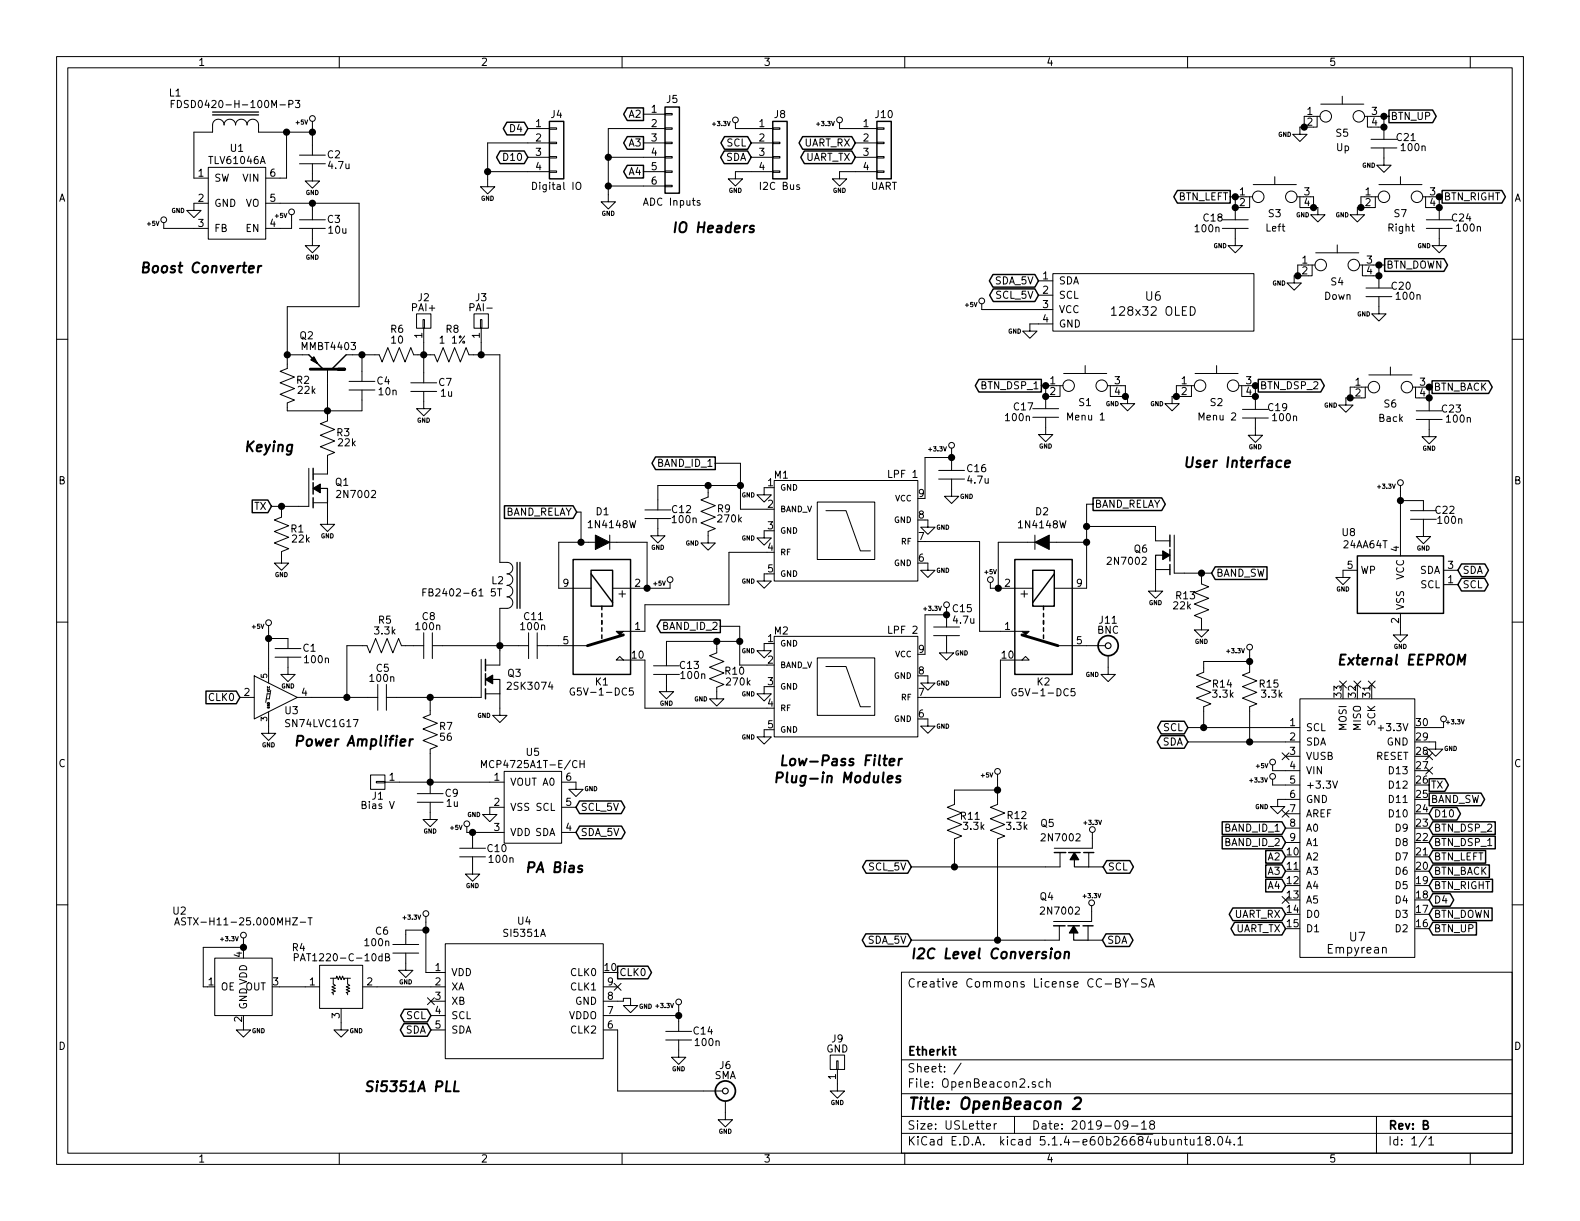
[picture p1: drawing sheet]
<svg xmlns="http://www.w3.org/2000/svg" width="279mm" height="216mm" viewBox="0 0 279 216" stroke-linecap="round" stroke-linejoin="round" font-family="sans-serif">
<defs><g id="words">
<text font-size="2.8" x="160.4" y="196.2">Title: OpenBeacon 2</text>
<g font-size="2.5">
<text x="121.2" y="41.2">IO Headers</text>
<text x="27.5" y="48.3">Boost Converter</text>
<text x="44.3" y="79.9">Keying</text>
<text x="212.5" y="82.7">User Interface</text>
<text x="238.8" y="117.6">External EEPROM</text>
<text x="54.8" y="132">Power Amplifier</text>
<text x="141.8" y="135.4">Low-Pass Filter</text>
<text x="141" y="138.5">Plug-in Modules</text>
<text x="94.5" y="154.3">PA Bias</text>
<text x="164.8" y="169.6">I2C Level Conversion</text>
<text x="66.9" y="193.1">Si5351A PLL</text>
</g>
<g font-size="2.1">
<text x="202.6" y="53.2">U6</text>
<text x="197.2" y="55.8">128x32 OLED</text>
<text x="110.7" y="105.6" transform="rotate(-90 110.7 105.6)">+</text>
<text x="181.8" y="105.6" transform="rotate(-90 181.8 105.6)">+</text>
<text x="238.7" y="166.4">U7</text>
<text x="234.9" y="168.6">Empyrean</text>
<text x="160.4" y="174.6">Creative Commons License CC-BY-SA</text>
<text x="160.4" y="189.6">Sheet: /</text>
<text x="160.4" y="186.6">Etherkit</text>
<text x="160.4" y="192.3">File: OpenBeacon2.sch</text>
<text x="160.4" y="202.5">KiCad E.D.A. kicad 5.1.4-e60b26684ubuntu18.04.1</text>
<text x="160.4" y="199.7">Size: USLetter</text>
<text x="182.4" y="199.7">Date: 2019-09-18</text>
<text x="245.4" y="199.7">Rev: B</text>
<text x="245.4" y="202.5">Id: 1/1</text>
</g>
<g font-size="1.8">
<text x="35" y="11.6">1</text>
<text x="85" y="11.6">2</text>
<text x="135" y="11.6">3</text>
<text x="185" y="11.6">4</text>
<text x="235" y="11.6">5</text>
<text x="30" y="17.1">L1</text>
<text x="32.4" y="19.1">FDSD0420-H-100M-P3</text>
<text x="90.3" y="23.4">D4</text>
<text x="94.8" y="22.5">1</text>
<text x="97.5" y="20.9">J4</text>
<text x="111.3" y="20.8">A2</text>
<text x="115.2" y="19.9">1</text>
<text x="115.2" y="22.5">2</text>
<text x="117.9" y="18.2">J5</text>
<text x="134.3" y="22.5">1</text>
<text x="137" y="20.9">J8</text>
<text x="152.7" y="22.5">1</text>
<text x="154.9" y="20.9">J10</text>
<text x="231.2" y="20.3">1</text>
<text x="231.2" y="22.2">2</text>
<text x="242.6" y="20.3">3</text>
<text x="242.6" y="22.2">4</text>
<text x="245.9" y="21.2">BTN_UP</text>
<text x="37.2" y="29">TLV61046A</text>
<text x="40.8" y="26.8">U1</text>
<text x="57.9" y="28">C2</text>
<text x="58.2" y="29.9">4.7u</text>
<text x="89.3" y="28.4">D10</text>
<text x="94.8" y="25">2</text>
<text x="94.8" y="27.6">3</text>
<text x="111.3" y="25.9">A3</text>
<text x="115.2" y="25">3</text>
<text x="115.2" y="27.6">4</text>
<text x="128.3" y="28.4">SDA</text>
<text x="128.5" y="25.9">SCL</text>
<text x="134.3" y="25">2</text>
<text x="134.3" y="27.6">3</text>
<text x="142.1" y="25.9">UART_RX</text>
<text x="142.3" y="28.4">UART_TX</text>
<text x="152.7" y="25">2</text>
<text x="152.7" y="27.6">3</text>
<text x="236.3" y="24.2">S5</text>
<text x="236.3" y="26.7">Up</text>
<text x="247" y="24.9">C21</text>
<text x="247.9" y="26.7">100n</text>
<text x="10.4" y="35.6">A</text>
<text x="35.1" y="31.2">1</text>
<text x="35.1" y="35.7">2</text>
<text x="37.8" y="32.1">SW</text>
<text x="43" y="32.1">VIN</text>
<text x="47.8" y="35.7">5</text>
<text x="47.8" y="31.2">6</text>
<text x="94.5" y="33.6">Digital IO</text>
<text x="94.8" y="30.1">4</text>
<text x="111.3" y="31">A4</text>
<text x="115.2" y="30.1">5</text>
<text x="115.2" y="32.6">6</text>
<text x="134.3" y="30.1">4</text>
<text x="134.6" y="33.6">I2C Bus</text>
<text x="152.7" y="30.1">4</text>
<text x="153.9" y="33.6">UART</text>
<text x="208.3" y="35.4">BTN_LEFT</text>
<text x="219.2" y="34.5">1</text>
<text x="230.7" y="34.5">3</text>
<text x="241.5" y="34.5">1</text>
<text x="252.9" y="34.5">3</text>
<text x="255.3" y="35.4">BTN_RIGHT</text>
<text x="267.8" y="35.6">A</text>
<text x="35.1" y="40.1">3</text>
<text x="37.8" y="36.6">GND</text>
<text x="37.8" y="41">FB</text>
<text x="43.4" y="36.6">VO</text>
<text x="43.5" y="41">EN</text>
<text x="47.8" y="40.1">4</text>
<text x="57.9" y="39.4">C3</text>
<text x="58.2" y="41.3">10u</text>
<text x="114.1" y="36.4">ADC Inputs</text>
<text x="211.5" y="41.1">100n</text>
<text x="212.9" y="39.2">C18</text>
<text x="219.2" y="36.4">2</text>
<text x="223.9" y="40.9">Left</text>
<text x="224.4" y="38.4">S3</text>
<text x="230.7" y="36.4">4</text>
<text x="241.5" y="36.4">2</text>
<text x="245.5" y="40.9">Right</text>
<text x="246.6" y="38.4">S7</text>
<text x="252.9" y="36.4">4</text>
<text x="256.8" y="39.2">C24</text>
<text x="257.7" y="40.9">100n</text>
<text x="230.3" y="46.6">1</text>
<text x="241.7" y="46.6">3</text>
<text x="245.1" y="47.5">BTN_DOWN</text>
<text x="74" y="53.3">J2</text>
<text x="84.1" y="53.3">J3</text>
<text x="176" y="50.3">SDA_5V</text>
<text x="176.2" y="52.8">SCL_5V</text>
<text x="184.4" y="49.4">1</text>
<text x="184.4" y="51.9">2</text>
<text x="187.2" y="50.3">SDA</text>
<text x="187.2" y="52.8">SCL</text>
<text x="230.3" y="48.5">2</text>
<text x="234.2" y="53">Down</text>
<text x="235.4" y="50.5">S4</text>
<text x="241.7" y="48.5">4</text>
<text x="246.2" y="51.2">C20</text>
<text x="247" y="53">100n</text>
<text x="53.1" y="60">Q2</text>
<text x="69.1" y="58.9">R6</text>
<text x="72.9" y="55">PAI+</text>
<text x="74.7" y="59.8" transform="rotate(-90 74.7 59.8)">1</text>
<text x="78.9" y="58.9">R8</text>
<text x="83.3" y="55">PAI-</text>
<text x="84.8" y="59.8" transform="rotate(-90 84.8 59.8)">1</text>
<text x="184.4" y="54.5">3</text>
<text x="184.4" y="57">4</text>
<text x="187.2" y="55.4">VCC</text>
<text x="187.2" y="57.9">GND</text>
<text x="53.5" y="61.9">MMBT4403</text>
<text x="69.3" y="60.8">10</text>
<text x="78" y="60.8">1 1%</text>
<text x="52.5" y="67.9">R2</text>
<text x="52.8" y="69.6">22k</text>
<text x="66.7" y="68">C4</text>
<text x="67.1" y="69.9">10n</text>
<text x="77.6" y="68.2">C7</text>
<text x="78" y="70.2">1u</text>
<text x="173.7" y="68.8">BTN_DSP_1</text>
<text x="185.7" y="67.9">1</text>
<text x="185.7" y="69.8">2</text>
<text x="190.8" y="71.8">S1</text>
<text x="197.1" y="67.9">3</text>
<text x="197.1" y="69.8">4</text>
<text x="208.9" y="67.9">1</text>
<text x="208.9" y="69.8">2</text>
<text x="214.1" y="71.8">S2</text>
<text x="220.4" y="67.9">3</text>
<text x="220.4" y="69.8">4</text>
<text x="222.8" y="68.8">BTN_DSP_2</text>
<text x="239.7" y="68.2">1</text>
<text x="239.7" y="70.1">2</text>
<text x="251.1" y="68.2">3</text>
<text x="251.1" y="70.1">4</text>
<text x="253.5" y="69.1">BTN_BACK</text>
<text x="59.6" y="77.1">R3</text>
<text x="178" y="74.5">100n</text>
<text x="179.3" y="72.6">C17</text>
<text x="189" y="74.3">Menu 1</text>
<text x="212.2" y="74.3">Menu 2</text>
<text x="224.3" y="72.7">C19</text>
<text x="225.2" y="74.5">100n</text>
<text x="243.9" y="74.6">Back</text>
<text x="244.8" y="72.1">S6</text>
<text x="255" y="72.9">C23</text>
<text x="255.9" y="74.7">100n</text>
<text x="59.9" y="78.9">22k</text>
<text x="116.4" y="82.5">BAND_ID_1</text>
<text x="171.1" y="83.5">C16</text>
<text x="10.4" y="85.6">B</text>
<text x="59.3" y="85.9">Q1</text>
<text x="59.9" y="88.1">2N7002</text>
<text x="135.8" y="86">1</text>
<text x="135.8" y="89.8">2</text>
<text x="137" y="84.6">M1</text>
<text x="157.2" y="84.5">LPF 1</text>
<text x="162.5" y="87.9">9</text>
<text x="171.2" y="85.5">4.7u</text>
<text x="193.5" y="89.8">BAND_RELAY</text>
<text x="267.8" y="85.6">B</text>
<text x="45" y="90.2">TX</text>
<text x="51.5" y="94.2">R1</text>
<text x="51.7" y="95.9">22k</text>
<text x="89.1" y="91.2">BAND_RELAY</text>
<text x="104.3" y="93.4">1N4148W</text>
<text x="105.4" y="91.1">D1</text>
<text x="118.9" y="90.7">C12</text>
<text x="119" y="92.5">100n</text>
<text x="126.9" y="90.6">R9</text>
<text x="127.1" y="92.4">270k</text>
<text x="135.8" y="93.6">3</text>
<text x="162.5" y="95.5">7</text>
<text x="162.5" y="91.7">8</text>
<text x="180.3" y="93.4">1N4148W</text>
<text x="183.2" y="91.1">D2</text>
<text x="237.4" y="94.8">U8</text>
<text x="253.9" y="90.9">C22</text>
<text x="254.4" y="92.6">100n</text>
<text x="135.8" y="101.2">5</text>
<text x="135.8" y="97.4">4</text>
<text x="162.5" y="99.3">6</text>
<text x="196.2" y="99.9">2N7002</text>
<text x="200.6" y="97.7">Q6</text>
<text x="215" y="102">BAND_SW</text>
<text x="237.6" y="97">24AA64T</text>
<text x="238.3" y="100.6">5</text>
<text x="240.5" y="101.5">WP</text>
<text x="247.4" y="97.5" transform="rotate(-90 247.4 97.5)">4</text>
<text x="251" y="101.5">SDA</text>
<text x="256.1" y="100.6">3</text>
<text x="258.6" y="101.5">SDA</text>
<text x="76" y="105.5">FB2402-61 5T</text>
<text x="87" y="103.3">L2</text>
<text x="99.6" y="103.8">9</text>
<text x="112.3" y="103.8">2</text>
<text x="177.7" y="103.8">2</text>
<text x="190.4" y="103.8">9</text>
<text x="207.6" y="107.7">22k</text>
<text x="208" y="106">R13</text>
<text x="248.3" y="107.9" transform="rotate(-90 248.3 107.9)">VSS</text>
<text x="248.3" y="102.5" transform="rotate(-90 248.3 102.5)">VCC</text>
<text x="251.2" y="104">SCL</text>
<text x="256.1" y="103.1">1</text>
<text x="258.6" y="104">SCL</text>
<text x="66.3" y="112.2">3.3k</text>
<text x="67" y="110.3">R5</text>
<text x="73.7" y="111.4">100n</text>
<text x="74.7" y="109.7">C8</text>
<text x="92.2" y="111.4">100n</text>
<text x="92.7" y="109.7">C11</text>
<text x="99.6" y="113.9">5</text>
<text x="112.3" y="111.4">1</text>
<text x="117.3" y="111.4">BAND_ID_2</text>
<text x="135.8" y="113.5">1</text>
<text x="137" y="112.2">M2</text>
<text x="157.2" y="112.1">LPF 2</text>
<text x="168.6" y="108.3">C15</text>
<text x="168.7" y="110.3">4.7u</text>
<text x="177.7" y="111.4">1</text>
<text x="190.4" y="113.9">5</text>
<text x="194.1" y="112.1">BNC</text>
<text x="194.5" y="110.3">J11</text>
<text x="247.4" y="110.2" transform="rotate(-90 247.4 110.2)">2</text>
<text x="53.6" y="115.2">C1</text>
<text x="54" y="117.3">100n</text>
<text x="66.6" y="118.8">C5</text>
<text x="89.8" y="119.7">Q3</text>
<text x="111.8" y="116.5">10</text>
<text x="120.3" y="118.3">C13</text>
<text x="128.3" y="119.3">R10</text>
<text x="135.8" y="117.3">2</text>
<text x="162.5" y="119.3">8</text>
<text x="162.5" y="115.4">9</text>
<text x="177.2" y="116.5">10</text>
<text x="37" y="124">CLK0</text>
<text x="43.2" y="123.1">2</text>
<text x="53.4" y="123.1">4</text>
<text x="65.6" y="120.6">100n</text>
<text x="90" y="122">2SK3074</text>
<text x="101.8" y="123">G5V-1-DC5</text>
<text x="105.3" y="121.2">K1</text>
<text x="120.5" y="120.1">100n</text>
<text x="128.6" y="121.2">270k</text>
<text x="135.8" y="121.2">3</text>
<text x="135.8" y="125">4</text>
<text x="162.5" y="123.1">7</text>
<text x="179.9" y="123.1">G5V-1-DC5</text>
<text x="183.4" y="121.2">K2</text>
<text x="214.5" y="121.6">R14</text>
<text x="214.6" y="123.4">3.3k</text>
<text x="222.8" y="121.6">R15</text>
<text x="223.2" y="123.4">3.3k</text>
<text x="237.2" y="123.3" transform="rotate(-90 237.2 123.3)">33</text>
<text x="239.8" y="123.3" transform="rotate(-90 239.8 123.3)">32</text>
<text x="242.3" y="123.3" transform="rotate(-90 242.3 123.3)">31</text>
<text x="50.4" y="126.3">U3</text>
<text x="50.7" y="128.6">SN74LVC1G17</text>
<text x="77.7" y="129.1">R7</text>
<text x="77.9" y="131">56</text>
<text x="135.8" y="128.8">5</text>
<text x="162.5" y="126.9">6</text>
<text x="205.5" y="131.8">SDA</text>
<text x="205.7" y="129.3">SCL</text>
<text x="228.1" y="128.4">1</text>
<text x="228.1" y="130.9">2</text>
<text x="230.9" y="129.3">SCL</text>
<text x="230.9" y="131.8">SDA</text>
<text x="238.1" y="129.1" transform="rotate(-90 238.1 129.1)">MOSI</text>
<text x="240.7" y="129.1" transform="rotate(-90 240.7 129.1)">MISO</text>
<text x="243.2" y="128.3" transform="rotate(-90 243.2 128.3)">SCK</text>
<text x="244.5" y="129.3">+3.3V</text>
<text x="245.2" y="131.8">GND</text>
<text x="250.5" y="130.9">29</text>
<text x="250.5" y="128.4">30</text>
<text x="10.4" y="135.6">C</text>
<text x="86.2" y="135.8">MCP4725A1T-E/CH</text>
<text x="93.1" y="133.7">U5</text>
<text x="228.1" y="133.5">3</text>
<text x="228.1" y="136">4</text>
<text x="230.9" y="134.4">VUSB</text>
<text x="230.9" y="136.9">VIN</text>
<text x="243.3" y="134.4">RESET</text>
<text x="245.9" y="136.9">D13</text>
<text x="250.5" y="136">27</text>
<text x="250.5" y="133.5">28</text>
<text x="267.8" y="135.6">C</text>
<text x="64.1" y="143.1">Bias V</text>
<text x="65.8" y="141.4">J1</text>
<text x="68.9" y="138">1</text>
<text x="78.8" y="140.9">C9</text>
<text x="79" y="142.7">1u</text>
<text x="87.4" y="138">1</text>
<text x="87.4" y="142.5">2</text>
<text x="90.2" y="138.9">VOUT A0</text>
<text x="90.2" y="143.4">VSS SCL</text>
<text x="100.1" y="142.5">5</text>
<text x="100.1" y="138">6</text>
<text x="102.6" y="143.4">SCL_5V</text>
<text x="228.1" y="138.6">5</text>
<text x="228.1" y="141.1">6</text>
<text x="228.1" y="143.6">7</text>
<text x="230.9" y="139.4">+3.3V</text>
<text x="230.9" y="142">GND</text>
<text x="245.9" y="142">D11</text>
<text x="245.9" y="139.4">D12</text>
<text x="250.5" y="143.6">24</text>
<text x="250.5" y="141.1">25</text>
<text x="250.5" y="138.6">26</text>
<text x="253" y="142">BAND_SW</text>
<text x="253" y="139.4">TX</text>
<text x="87.4" y="146.9">3</text>
<text x="90.2" y="147.8">VDD SDA</text>
<text x="100.1" y="146.9">4</text>
<text x="102.6" y="147.8">SDA_5V</text>
<text x="170" y="145">R11</text>
<text x="170.5" y="146.7">3.3k</text>
<text x="178.1" y="146.7">3.3k</text>
<text x="178.2" y="144.8">R12</text>
<text x="184.1" y="146.2">Q5</text>
<text x="184.5" y="148.8">2N7002</text>
<text x="216.7" y="149.6">BAND_ID_2</text>
<text x="216.7" y="147.1">BAND_ID_1</text>
<text x="228.1" y="146.2">8</text>
<text x="228.1" y="148.7">9</text>
<text x="230.9" y="144.5">AREF</text>
<text x="230.9" y="147.1">A0</text>
<text x="230.9" y="149.6">A1</text>
<text x="245.9" y="144.5">D10</text>
<text x="246.9" y="149.6">D8</text>
<text x="246.9" y="147.1">D9</text>
<text x="250.5" y="148.7">22</text>
<text x="250.5" y="146.2">23</text>
<text x="253.5" y="144.5">D10</text>
<text x="253.5" y="149.6">BTN_DSP_1</text>
<text x="253.5" y="147.1">BTN_DSP_2</text>
<text x="86.3" y="150.7">C10</text>
<text x="86.6" y="152.6">100n</text>
<text x="153.7" y="153.9">SCL_5V</text>
<text x="195.9" y="153.9">SCL</text>
<text x="224.3" y="154.7">A3</text>
<text x="224.3" y="152.1">A2</text>
<text x="227.6" y="151.3">10</text>
<text x="227.6" y="153.8">11</text>
<text x="230.9" y="152.1">A2</text>
<text x="230.9" y="154.7">A3</text>
<text x="246.9" y="154.7">D6</text>
<text x="246.9" y="152.1">D7</text>
<text x="250.5" y="153.8">20</text>
<text x="250.5" y="151.3">21</text>
<text x="253.5" y="154.7">BTN_BACK</text>
<text x="253.5" y="152.1">BTN_LEFT</text>
<text x="30.6" y="161.7">U2</text>
<text x="183.9" y="159.2">Q4</text>
<text x="184.4" y="161.7">2N7002</text>
<text x="224.3" y="157.2">A4</text>
<text x="227.6" y="156.3">12</text>
<text x="227.6" y="158.9">13</text>
<text x="227.6" y="161.4">14</text>
<text x="230.9" y="157.2">A4</text>
<text x="230.9" y="159.8">A5</text>
<text x="246.9" y="159.8">D4</text>
<text x="246.9" y="157.2">D5</text>
<text x="250.5" y="161.4">17</text>
<text x="250.5" y="158.9">18</text>
<text x="250.5" y="156.3">19</text>
<text x="253.5" y="157.2">BTN_RIGHT</text>
<text x="253.5" y="159.8">D4</text>
<text x="33" y="163.6">ASTX-H11-25.000MHZ-T</text>
<text x="64.7" y="167.3">100n</text>
<text x="66.4" y="165.3">C6</text>
<text x="89.3" y="165.7">SI5351A</text>
<text x="91.6" y="163.5">U4</text>
<text x="153.5" y="166.9">SDA_5V</text>
<text x="195.7" y="166.9">SDA</text>
<text x="218.2" y="162.3">UART_RX</text>
<text x="218.4" y="164.8">UART_TX</text>
<text x="227.6" y="164">15</text>
<text x="230.9" y="162.3">D0</text>
<text x="230.9" y="164.8">D1</text>
<text x="246.9" y="164.8">D2</text>
<text x="246.9" y="162.3">D3</text>
<text x="250.5" y="164">16</text>
<text x="253.5" y="164.8">BTN_UP</text>
<text x="253.5" y="162.3">BTN_DOWN</text>
<text x="42.8" y="169.3" transform="rotate(-90 42.8 169.3)">4</text>
<text x="51.7" y="168.2">R4</text>
<text x="53.3" y="170">PAT1220-C-10dB</text>
<text x="77" y="171.7">1</text>
<text x="79.8" y="172.6">VDD</text>
<text x="101" y="172.6">CLK0</text>
<text x="107" y="171.7">10</text>
<text x="109.5" y="172.6">CLK0</text>
<text x="36.9" y="174.2">1</text>
<text x="39" y="175.1">OE</text>
<text x="43.4" y="175.1">OUT</text>
<text x="43.7" y="178.6" transform="rotate(-90 43.7 178.6)">GND VDD</text>
<text x="48.3" y="174.2">3</text>
<text x="54.8" y="174.2">1</text>
<text x="64.9" y="174.2">2</text>
<text x="77" y="174.2">2</text>
<text x="77" y="176.8">3</text>
<text x="77" y="179.3">4</text>
<text x="79.8" y="175.1">XA</text>
<text x="79.8" y="177.7">XB</text>
<text x="101" y="175.1">CLK1</text>
<text x="101.7" y="177.7">GND</text>
<text x="107.5" y="179.3">7</text>
<text x="107.5" y="176.8">8</text>
<text x="107.5" y="174.2">9</text>
<text x="10.4" y="185.6">D</text>
<text x="42.8" y="180.7" transform="rotate(-90 42.8 180.7)">2</text>
<text x="60.1" y="180.1" transform="rotate(-90 60.1 180.1)">3</text>
<text x="71.7" y="182.8">SDA</text>
<text x="71.9" y="180.2">SCL</text>
<text x="77" y="181.9">5</text>
<text x="79.8" y="180.2">SCL</text>
<text x="79.8" y="182.8">SDA</text>
<text x="100.6" y="180.2">VDDO</text>
<text x="101" y="182.8">CLK2</text>
<text x="107.5" y="181.9">6</text>
<text x="122.7" y="182.9">C14</text>
<text x="123.1" y="185">100n</text>
<text x="147.1" y="184.3">J9</text>
<text x="267.8" y="185.6">D</text>
<text x="126.3" y="190.8">SMA</text>
<text x="127.3" y="189">J6</text>
<text x="146.1" y="186.1">GND</text>
<text x="147.8" y="190.9" transform="rotate(-90 147.8 190.9)">1</text>
<text x="35" y="205.5">1</text>
<text x="85" y="205.5">2</text>
<text x="135" y="205.5">3</text>
<text x="185" y="205.5">4</text>
<text x="235" y="205.5">5</text>
</g>
<g font-size="1.4">
<text x="137.9" y="86.7">GND</text>
<text x="158.3" y="88.6">VCC</text>
<text x="137.9" y="90.6">BAND_V</text>
<text x="137.9" y="94.4">GND</text>
<text x="158.1" y="92.5">GND</text>
<text x="137.9" y="102">GND</text>
<text x="137.9" y="98.2">RF</text>
<text x="158.1" y="100.1">GND</text>
<text x="159.4" y="96.3">RF</text>
<text x="47.2" y="119.9" transform="rotate(-90 47.2 119.9)">5</text>
<text x="137.9" y="114.3">GND</text>
<text x="137.9" y="118.1">BAND_V</text>
<text x="158.3" y="116.2">VCC</text>
<text x="137.9" y="121.9">GND</text>
<text x="137.9" y="125.7">RF</text>
<text x="158.1" y="120">GND</text>
<text x="159.4" y="123.8">RF</text>
<text x="47.2" y="127.5" transform="rotate(-90 47.2 127.5)">3</text>
<text x="137.9" y="129.5">GND</text>
<text x="158.1" y="127.6">GND</text>
</g>
<g font-size="1.1">
<text x="52.4" y="22">+5V</text>
<text x="126.1" y="22.3">+3.3V</text>
<text x="144.5" y="22.3">+3.3V</text>
<text x="226" y="24.2">GND</text>
<text x="240.9" y="29.6">GND</text>
<text x="54.1" y="34.5">GND</text>
<text x="85.1" y="35.5">GND</text>
<text x="128.9" y="34.1">GND</text>
<text x="147.3" y="34.1">GND</text>
<text x="26.1" y="39.9">+5V</text>
<text x="30.3" y="37.6">GND</text>
<text x="48.7" y="38.5">+5V</text>
<text x="106.4" y="38.2">GND</text>
<text x="229.2" y="38.4">GND</text>
<text x="236.2" y="38.4">GND</text>
<text x="54.1" y="45.9">GND</text>
<text x="214.6" y="43.9">GND</text>
<text x="250.7" y="43.9">GND</text>
<text x="225" y="50.5">GND</text>
<text x="170.7" y="54.3">+5V</text>
<text x="178.3" y="59">GND</text>
<text x="240" y="55.9">GND</text>
<text x="195.6" y="71.8">GND</text>
<text x="203.4" y="71.8">GND</text>
<text x="73.8" y="74.7">GND</text>
<text x="234.2" y="72.1">GND</text>
<text x="164.3" y="79.8">+3.3V</text>
<text x="183.7" y="79.3">GND</text>
<text x="220.8" y="79.4">GND</text>
<text x="251.6" y="79.7">GND</text>
<text x="131.2" y="87.9">GND</text>
<text x="169.8" y="88.2">GND</text>
<text x="243.7" y="86.4">+3.3V</text>
<text x="56.7" y="95.2">GND</text>
<text x="131.2" y="95.6">GND</text>
<text x="165.6" y="93.6">GND</text>
<text x="115.2" y="97.2">GND</text>
<text x="121.3" y="96.4">GND</text>
<text x="165.6" y="101.3">GND</text>
<text x="174.2" y="101.5">+5V</text>
<text x="250.5" y="97.3">GND</text>
<text x="48.6" y="102">GND</text>
<text x="115.6" y="103.6">+5V</text>
<text x="131.2" y="103.2">GND</text>
<text x="203.2" y="107">GND</text>
<text x="236.3" y="104.6">GND</text>
<text x="44.6" y="111.2">+5V</text>
<text x="163.4" y="108">+3.3V</text>
<text x="211.3" y="113.8">GND</text>
<text x="131.2" y="115.5">GND</text>
<text x="168.9" y="115.9">GND</text>
<text x="192" y="119.7">GND</text>
<text x="217" y="115.5">+3.3V</text>
<text x="246.5" y="114.7">GND</text>
<text x="49.8" y="121.7">GND</text>
<text x="116.7" y="124.8">GND</text>
<text x="122.8" y="124">GND</text>
<text x="131.2" y="123.1">GND</text>
<text x="165.6" y="121.2">GND</text>
<text x="84.4" y="126.9">GND</text>
<text x="131.2" y="130.7">GND</text>
<text x="165.6" y="128.8">GND</text>
<text x="255.9" y="128.1">+3.3V</text>
<text x="46.3" y="132.1">GND</text>
<text x="173.5" y="137.5">+5V</text>
<text x="222.2" y="135.8">+5V</text>
<text x="255.4" y="132.8">GND</text>
<text x="103.4" y="139.9">GND</text>
<text x="221.1" y="138.4">+3.3V</text>
<text x="222" y="143.1">GND</text>
<text x="74.9" y="147.4">GND</text>
<text x="79.7" y="146.7">+5V</text>
<text x="82.7" y="144.4">GND</text>
<text x="191.8" y="145.8">+3.3V</text>
<text x="82.4" y="157">GND</text>
<text x="191.6" y="158.8">+3.3V</text>
<text x="39.1" y="166.4">+3.3V</text>
<text x="71.4" y="162.6">+3.3V</text>
<text x="70.6" y="174">GND</text>
<text x="113" y="178.4">GND +3.3V</text>
<text x="44.6" y="182.7">GND</text>
<text x="61.8" y="182.7">GND</text>
<text x="118.8" y="189.4">GND</text>
<text x="146.9" y="195.4">GND</text>
<text x="127.1" y="200.5">GND</text>
</g>
<g font-size=".5">
<text x="47.7" y="125.3" transform="rotate(-90 47.7 125.3)">GND</text>
<text x="47.7" y="122.4" transform="rotate(-90 47.7 122.4)">VCC</text>
</g>
</g></defs>
<g fill="none" stroke="#000" stroke-width=".18">
<path d="M10 10h259.4v195.9h-259.4zM12 12h255.4v191.9h-255.4zM30.3 18.4h.4M30.9 17.8h-.6v1.2M31.4 17.8a.64 .64 0 0 1 .7 .6 .64 .64 0 0 1-.7 .6zM51.1 18.4h.6l.1-.2-.1-.3-.1-.1h-.5v1.2M52.2 17.8h.8l-.4 .4 .4 .2-.1 .6h-.5l-.2-.1M60 10v2M110 10v2M160 10v2M210 10v2M233.6 18.4h7.6"/>
<path d="M237.4 17v1.4M260 10v2M29 39.4v1h7.8M36.8 29.6h10.2v12.7h-10.2zM36.8 35.9h-2.5v1.3h1.3l-1.3 1.3-1.3-1.3h1.3M47 35.9h16.5v18.3h-12.7v11l-1.3 .5 2.6 1-2.6 1 2.6 1-2.6 1 2.6 1-1.3 .5v1.4h13.2v-3.6M50.7 23.4v8.1h-3.7M51.6 38v2.4h-4.6M53 38.9h4.5M53 27.4h4.5M53 29h4.5M55.2 21.5v5.9"/>
<path d="M55.2 23.4h-9.5v-1.3a1.02 1.02 0 0 0-1-1 1.02 1.02 0 0 0-1 1 1.02 1.02 0 0 0-1-1 1.02 1.02 0 0 0-1 1 1.02 1.02 0 0 0-1.1-1 1.02 1.02 0 0 0-1 1 1.02 1.02 0 0 0-1-1 1.02 1.02 0 0 0-1 1v1.3h-3.3v8.1h2.5M55.2 29v3h1.3l-1.3 1.3-1.2-1.3h1.2M55.2 35.9v3M86.2 30.4h11M93.3 22.7h3.9M93.3 27.8h3.9M97.2 30.2h1.2v.3h-1.2zM97.2 27.7h1.2v.2h-1.2zM97.2 22.6h1.2v.3h-1.2zM97.2 25.1h1.2v.3h-1.2zM97.2 25.3h-11v7.7h1.3l-1.3 1.3-1.2-1.3h1.2M101.9 32.4l.3-.2a.47 .47 0 0 1 .5 .5l-.1 .6-.2 .2h-.4a1 1 0 0 1-.1-1.1z"/>
<path d="M107.6 27.8h10M107.6 32.9h10M113.8 25.3h3.8M113.8 30.4h3.8M113.8 20.2h3.8M117.6 30.2h1.3v.3h-1.3zM117.6 32.8h1.3v.2h-1.3zM117.6 27.7h1.3v.2h-1.3zM117.6 22.6h1.3v.3h-1.3zM117.6 20.1h1.3v.2h-1.3zM117.6 25.1h1.3v.3h-1.3zM117.6 22.7h-10v13h1.2l-1.2 1.3-1.3-1.3h1.3"/>
<path d="M123.7 35.5h-.3l-.1 .1v.2l.4 .1v.3h-.4M130 21.7v1h6.7M132.8 25.3h3.9M132.8 27.8h3.9M136.7 30.2h1.2v.3h-1.2zM136.7 27.7h1.2v.2h-1.2zM136.7 22.6h1.2v.3h-1.2zM136.7 25.1h1.2v.3h-1.2zM136.7 30.4h-6.7v1.2h1.3l-1.3 1.3-1.2-1.3h1.2M148.5 21.7v1h6.6M151.3 25.3h3.8M151.3 27.8h3.8"/>
<path d="M155.1 30.2h1.2v.3h-1.2zM155.1 27.7h1.2v.2h-1.2zM155.1 22.6h1.2v.3h-1.2zM155.1 25.1h1.2v.3h-1.2zM155.1 30.4h-6.6v1.2h1.2l-1.2 1.3-1.3-1.3h1.3M216.2 38.9h4.5M217.6 34.8h1.5M218.4 34.8v4.1M218.4 36.7h.7M220.3 34.8h1.2M221 34.8v1.9h-.7M221.6 32.6h7.6"/>
<path d="M225.4 31.2v1.4M229.4 34.8h1.1M229.9 34.8v1.9h.6M230.6 22.5h-.7v1.2h1.2l-1.2 1.3-1.3-1.3h1.3M231.8 36.7h1.2v1.3h1.3l-1.3 1.2-1.2-1.2h1.2M231.8 34.8h.5v1.9M232.3 20.6h1.1M232.9 20.6v1.9h-.6M241.3 36.7h-1.3v1.3h1.3l-1.3 1.2-1.2-1.2h1.2M241.3 20.6h1.1M241.3 34.8h-.6v1.9M241.8 20.6v1.9h.6"/>
<path d="M242.4 24.6h4.6M242.4 26.2h4.6M242.6 34.8h1.1M243.2 34.8v1.9h-.6M243.7 20.6h1.9M243.7 22.5h1M243.8 32.6h7.7M244.7 26.2v3h1.3l-1.3 1.3-1.2-1.3h1.2M244.7 20.6v4M247.6 31.2v1.4M251.6 34.8h1.1M252.1 34.8v1.9h.6"/>
<path d="M252.2 38.9h4.6M254 34.8h1M254 36.7h.5M254.5 34.8v4.1M10 60h2M53 40.4h4.5M55.2 40.4v3h1.3l-1.3 1.3-1.2-1.3h1.2M73.7 55.5h2.5v2.5h-2.5zM74.8 56.5h.3v1.5h-.3zM74.9 58v9.7M83.8 55.5h2.6v2.5h-2.6zM85 56.5h.2v1.5h-.2z"/>
<path d="M85.1 58v4.7M173.6 53.7v1h12.6M183.6 49.7h2.6M183.6 52.2h2.6M186.2 48.4h35.5v10.1h-35.5zM186.2 57.3h-4.1v1.2h1.3l-1.3 1.3-1.3-1.3h1.3M196.5 54.7l.5-.5v1.6M196.5 55.8h.9M210.5 54.2a.77 .77 0 0 1 .9 .8 .77 .77 0 0 1-.9 .8zM216.2 40.4h4.5M218.4 40.4v3h1.3l-1.3 1.3-1.2-1.3h1.2M230.1 48.8h-1.2v1.2h1.2l-1.2 1.3-1.3-1.3h1.3"/>
<path d="M230.1 46.9h-.6v1.9M231.4 46.9h1.1M232 46.9v1.9h-.6M232.7 44.7h7.6M236.5 43.3v1.4M240.4 46.9h1.2M240.9 46.9v1.9h.7M241.6 50.9h4.5M241.6 52.5h4.5M242.8 46.9h2.1M242.8 48.8h1M243.8 52.5v3h1.3l-1.3 1.3-1.2-1.3h1.2"/>
<path d="M243.8 46.9v4M252.2 40.4h4.6M254.5 40.4v3h1.3l-1.3 1.3-1.3-1.3h1.3M267.4 60h2M50.8 62.7h3.8M57.9 65.3v9.1l-1.3 .5 2.6 1-2.6 1.1 2.6 1-2.6 1 2.6 1-1.3 .5v3.3h-2.5M61.2 62.7h5.9l.5 1.3 1-2.5 1 2.5 1-2.5 1 2.5 1-2.5 .6 1.2h3.6l.5 1.3 1.1-2.5 1 2.5 1-2.5 1 2.5 1-2.5 .5 1.2h5.5v36.7h1.3a1.02 1.02 0 0 1 1 1.1 1.02 1.02 0 0 1-1 1 1.02 1.02 0 0 1 1 1 1.02 1.02 0 0 1-1 1 1.02 1.02 0 0 1 1 1 1.02 1.02 0 0 1-1 1 1.02 1.02 0 0 1 1 1.1 1.02 1.02 0 0 1-1 1h-1.3v10h-2.5M61.7 67.4h4.6M61.7 69h4.6M64 62.7v4.7M72.6 67.7h4.6M72.6 69.2h4.6"/>
<path d="M74.9 69.2v3.1h1.3l-1.3 1.2-1.2-1.2h1.2M168.3 79.2v4M182.6 72.3h4.6M182.6 73.8h4.6M184.1 68.2h1.4M184.9 73.8v3h1.3l-1.3 1.3-1.3-1.3h1.3M184.9 68.2v4.1M184.9 70.1h.6M186.8 68.2h1.2M187.5 68.2v1.9h-.7M188.1 66h7.6M191.9 64.6v1.4"/>
<path d="M194.6 74.3h.7M195.8 68.2h1.2M196.3 68.2v1.9h.7M198.2 70.1h1.2v1.3h1.3l-1.3 1.2-1.3-1.2h1.3M198.2 68.2h.8v1.9M208.8 70.1h-1.5v1.3h1.2l-1.2 1.2-1.3-1.2h1.3M208.8 68.2h-.8v1.9M210.1 68.2h1.1M210.7 68.2v1.9h-.6M211.3 66h7.6M215.1 64.6v1.4M219.1 68.2h1.1"/>
<path d="M219.6 68.2v1.9h.6M219.7 72.4h4.6M219.7 73.9h4.6M221.5 68.2h1M221.5 70.1h.5M222 73.9v3.1h1.3l-1.3 1.2-1.3-1.2h1.3M222 68.2v4.2M239.5 70.4h-1.5v1.2h1.3l-1.3 1.3-1.3-1.3h1.3M239.5 68.5h-.7v1.9M240.8 68.5h1.1M241.4 68.5v1.9h-.6M242.1 66.3h7.6"/>
<path d="M245.9 64.9v1.4M249.8 68.5h1.2M250.3 68.5v1.9h.7M250.4 72.6h4.6M250.4 74.2h4.6M252.2 68.5h1M252.2 70.4h.5M252.7 74.2v3h1.3l-1.3 1.3-1.2-1.3h1.2M252.7 68.5v4.1M49.8 89.5v1.9l-1.3 .5 2.6 1.1-2.6 1 2.6 1-2.6 1 2.6 1-1.3 .5v2.1h1.3l-1.3 1.2-1.3-1.2h1.3M54.6 82.8v6.7h-6.6M55.4 88.9h2.5v3.8h1.3l-1.3 1.3-1.3-1.3h1.3"/>
<path d="M102 90.6h.7v5.3M105.3 95.9h-6.5v8.1h5.7M107.8 95.9h6.6v8.1M107.8 94.6v2.6M114 90.2h4.6M114 91.7h4.6M116.3 91.7v3h1.3l-1.3 1.3-1.2-1.3h1.2M125.2 85.9v2l-1.2 .5 2.5 1-2.5 1 2.5 1-2.5 1.1 2.5 1-1.3 .5v2h1.3l-1.3 1.3-1.2-1.3h1.2M126.5 81.9h4.4v8.1h4.7M130.9 85.9h-14.6v4.3M135.6 93.9h-.5v1.2h1.3l-1.3 1.3-1.2-1.3h1.2M135.6 86.2h-.5v1.3h1.3l-1.3 1.3-1.2-1.3h1.2"/>
<path d="M135.6 97.7h-6.7v9.2h-14.9v4.7h-3.8M136.9 85h25.4v17.7h-25.4zM144.5 88.8h10.2v10.1h-10.2zM146 90.3h3.6l2.5 7.1h1.8M163.6 91.9h.5v1.3h1.3l-1.3 1.3-1.3-1.3h1.3M163.6 99.6h.5v1.2h1.3l-1.3 1.3-1.3-1.3h1.3M163.6 95.8h9.6v15.8h7.5M166 83.2h4.6M166 84.7h4.6M168.3 84.7v3.1h1.2l-1.2 1.2-1.3-1.2h1.3M168.3 80.9h-4.7v7.2M183 94.6v2.6"/>
<path d="M183 95.9h-6.5v8.1M185.5 95.9h6.7M192.2 93.1h12.1v2.5h2.6M193.3 89.2h-1.1v14.8h-5.8M207.6 94.6v6.7h6.6M247.6 85.9v12.4M247.6 88.5h4.1v1.8M249.4 90.3h4.6M249.4 91.8h4.6M251.7 91.8v3.1h1.3l-1.3 1.2-1.3-1.2h1.3M10 110h2M45 119.5l7.6 3.8-7.6 3.8z"/>
<path d="M47.5 110.6v10.2M47.5 112.9h3.4v1.8M48.6 114.7h4.6M48.6 116.2h4.6M50.9 116.2v3.1h1.3l-1.3 1.2-1.2-1.2h1.2M74.8 104.7h.4M74.9 114.2h-3.9l-.5-1.3-1 2.5-1-2.5-1.1 2.5-1-2.5-1 2.5-.5-1.2h-3.6v9.1M74.9 111.9v4.6M75.4 104.1h-.6v1.3M76.5 114.2h17M76.5 111.9v4.6M85.1 116.6v6.7h-16.8"/>
<path d="M88 104.1h.7M88.3 104.1v1.3M93.5 111.9v4.6M95 111.9v4.6M95 114.2h8.9M109 116.7l.6-.6 .6 .6zM110.2 116.7h1.3M114 116.7v8.5h21.6M115.6 117.7h4.5M115.6 119.3h4.5M117.9 119.3v3h1.2l-1.2 1.3-1.3-1.3h1.3M118.5 103v1h-10.2"/>
<path d="M126.7 113.4v2l-1.2 .6 2.5 1-2.5 1 2.5 1-2.5 1 2.5 1-1.3 .5v2.1h1.3l-1.3 1.2-1.2-1.2h1.2M127.4 110.7h3.4v6.9h4.8M130.8 113.4h-12.9v4.3M135.6 101.5h-.5v1.2h1.3l-1.3 1.3-1.2-1.3h1.2M135.6 113.8h-.5v1.3h1.3l-1.3 1.2-1.2-1.2h1.2M136.9 112.5h25.4v17.8h-25.4zM144.5 116.3h10.2v10.2h-10.2zM146 117.9h3.6l2.5 7.1h1.8M163.6 119.5h.5v1.3h1.3l-1.3 1.2-1.3-1.2h1.3M165.1 110.9h4.6M165.1 112.4h4.6M167.4 107.4v3.5"/>
<path d="M167.4 112.4v3h1.3l-1.3 1.3-1.3-1.3h1.3M167.4 108.7h-3.8v7M175.1 103v1h7.5M176.9 116.7v6.6h-13.3M179.5 116.7h1.2M181.4 116.1l.6 .6h-1.3zM187.1 114.2h8.4M196 116.1v3.2h1.2l-1.2 1.2-1.3-1.2h1.3M206.9 100.7h-2.6v3.8h-1.2l1.2 1.3 1.3-1.3h-1.3M212.5 101.3v2l1.2 .5-2.5 1 2.5 1-2.5 1 2.5 1-2.5 1 1.3 .5v2.1h-1.3l1.3 1.2 1.2-1.2h-1.2M221 114.9v4l-1.3 .5 2.5 1-2.5 1 2.5 1-2.5 1 2.5 1.1-1.2 .5v6.2M221 117h-8.1v1.9l-1.3 .5 2.5 1-2.5 1 2.5 1-2.5 1 2.5 1.1-1.2 .5v3.7"/>
<path d="M240 100.8h-2.5v1.3h1.3l-1.3 1.3-1.3-1.3h1.3M247.6 108.5v3.8h1.3l-1.3 1.2-1.2-1.2h1.2M255.3 103.4h2.5M255.3 100.8h2.5M267.4 110h2M42.4 123.3h2.6M47.5 125.9v3.8h1.3l-1.3 1.2-1.3-1.2h1.3M47.8 122.7h-.6l-.2 1.5M47.9 122l-.3 1.6h-.5M52.6 123.3h14.2M65.5 137h2.6v2.6h-2.6zM66.5 138.2h1.6v.2h-1.6z"/>
<path d="M66.8 121v4.6M68.1 138.3h21.1M68.3 121v4.6M76.1 123.3v3.1l-1.3 .5 2.5 1-2.5 1 2.5 1-2.5 1 2.5 1.1-1.2 .5v7.8M85.1 135.7v-1.2l.5 .9 .4-.9v1.2M85.9 122.7h2.5v3.8h1.3l-1.3 1.3-1.3-1.3h1.3M89.2 136.4h10.1v12.7h-10.1zM99.3 138.3h2.6v1.3h1.2l-1.2 1.2-1.3-1.2h1.3M101.5 121.7a.59 .59 0 0 0-.7 .6 .59 .59 0 0 0 .7 .6l.1-.5h-.2M102.6 135.1h.7M103.3 134.5v1.2M111.9 121.6h-.5l-.1 .7 .5-.2 .2 .3v.3l-.2 .2-.5-.1"/>
<path d="M135.6 121.4h-.5v1.3h1.3l-1.3 1.3-1.2-1.3h1.2M135.6 129h-.5v1.3h1.3l-1.3 1.3-1.2-1.3h1.2M163.6 127.1h.5v1.3h1.3l-1.3 1.3-1.3-1.3h1.3M176.4 136.9v5.3l-1.3 .5 2.6 1.1-2.6 1 2.6 1-2.6 1 2.6 1-1.3 .5v17.9M176.4 139.7h-7.6v2.5l-1.3 .5 2.6 1.1-2.6 1 2.6 1-2.6 1 2.6 1-1.3 .5v5M179.7 121.8a.59 .59 0 0 0-.8 .6 .59 .59 0 0 0 .8 .6v-.5h-.2M190 121.8h-.5l-.1 .6 .5-.1 .2 .2v.3l-.2 .2-.5-.1M210.1 128.7h19.8M210.1 131.2h19.8M225 135.3v1h4.9M225 137.8v1h4.9M226.7 133.1l1.2 1.2"/>
<path d="M227.3 133.7h2.6M227.9 133.1l-1.2 1.2M229.9 123.6h20.3v45.7h-20.3zM235.7 138.1l.4 1.3 .4-1.3M236.9 120.4l1.2 1.2M238.1 120.4l-1.2 1.2M239.4 120.4l1.2 1.2M240.6 120.4l-1.2 1.2M242 120.4l1.2 1.2M243.2 120.4l-1.2 1.2M243.7 128.7h1M252.1 135.7l1.2 1.2"/>
<path d="M252.1 133.1l1.2 1.2M252.7 131.2h1.2v1.3h1.2l-1.2 1.2-1.3-1.2h1.3M253.3 135.7l-1.2 1.2M253.3 133.1l-1.2 1.2M255.3 127.6v1.1h-2.6M10 160h2M73.8 140.3h4.6M73.8 141.9h4.6M76.1 141.9v3h1.2l-1.2 1.3-1.3-1.3h1.3M81.3 150h4.6M81.3 151.5h4.6M82.5 146.2v1h6.7"/>
<path d="M83.6 151.5v3.1h1.2l-1.2 1.2-1.3-1.2h1.3M83.6 147.2v2.8M89.2 142.7h-2.6v1.3h1.3l-1.3 1.3-1.3-1.3h1.3M99.3 142.7h2.6M99.3 147.2h2.6M187.5 150.7v2.6h-26.3M192.5 150.7v2.6h2.6M193.2 147.2v2.8h-6.8M226.7 143.3l1.2 1.2M226.7 158.5l1.2 1.2M227.3 143.9h2.6M227.3 146.4h2.6"/>
<path d="M227.3 149h2.6M227.9 143.3l-1.2 1.2M227.9 158.5l-1.2 1.2M229.9 141.4h-4v1.2h1.3l-1.3 1.3-1.2-1.3h1.2M267.4 160h2M30.9 163.6l.4-1.3 .4 1.3M31 163.2h.6M32.8 162.4l-.5-.1-.1 .1v.4l.6 .3v.2l-.2 .3-.5-.1M38 169.4h10.1v10.2h-10.1zM43.1 165.9v2.2M43.1 167.5h-7.2v7h.8M49.4 174.5h7.1"/>
<path d="M52 169.3l.7-.1v-.4l-.2-.2h-.5v1.3M53.1 163.1h1M54.5 162.3h.7M54.8 162.3v1.3M56.5 170.7h7.6v7.6h-7.6zM58.4 173h1l.2-.4 .2 .6 .3-.6 .2 .6 .3-.6 .2 .6 .2-.2h1M58.9 173v1l.4 .2-.6 .3 .6 .3-.6 .2 .6 .3-.6 .2 .2 .1v.3M60.3 178.3v3.8h1.3l-1.3 1.3-1.2-1.3h1.2M61.5 173v1l.3 .2-.6 .3 .6 .3-.6 .2 .6 .3-.6 .2 .3 .1v.3M64.1 174.5h14.6M68.2 169.2h.5l.1-.4-.6-.2v1.3h.5l.2-.2v-.2l-.3-.3M69.5 167h4.5"/>
<path d="M69.5 168.5h4.5M71.8 168.5v3.1h1.2l-1.2 1.2-1.3-1.2h1.3M75.3 162.1v9.9h3.4M75.3 164.5h-3.5v2.5M75.6 176.4l1.2 1.2M76.2 177h2.5M76.2 179.6h2.5M76.8 176.4l-1.2 1.2M78.7 166.9h28v20.3h-28zM106.7 177h3.5v-.5h1.3v1.3h1.3l-1.3 1.3-1.3-1.3h1.3M106.7 174.5h2.5M106.7 179.6h13.3"/>
<path d="M108.6 173.9l1.2 1.2M109.8 173.9l-1.2 1.2M120 177.7v4.7M159.4 171.9h108v32h-108zM187.3 163.7v2.5h-26.1M192.4 163.7v2.5h2.5M193 160.1v2.8h-6.7M197.3 173.8l.6-.1 .2-.2-.2-.4h-.6v1.4h.6l.2-.2a.41 .41 0 0 0-.3-.5M198.6 173.1l.5 .7 .5-.7M199.1 173.8v.7M200.1 174h1.1M202.7 173.1h-.6l-.2 .2v.3l.7 .4v.4l-.2 .1h-.5"/>
<path d="M203.1 174.5l.5-1.4 .5 1.4M203.3 174.1h.7M43.1 180.8v1.3h1.2l-1.2 1.3-1.3-1.3h1.3M76.2 182.1h2.5M106.7 182.1h2.5v10.8h18.6M117.7 182.4h4.6M117.7 183.9h4.6M120 183.9v3h1.3l-1.3 1.3-1.3-1.3h1.3M128.3 194.8v3.2h1.2l-1.2 1.3-1.3-1.3h1.3M146.8 186.6h2.6v2.5h-2.6zM148 187.6h.2v1.5h-.2zM148.1 189.1v3.8h1.3l-1.3 1.3-1.3-1.3h1.3"/>
<path d="M159.4 197.4h108M159.4 193.4h108M159.4 187.4h108M170 188l-1.3 1.9M174.4 199.2l.8-.2-.1-.2-.4-.1-.3 .2 .1 .7h.6M175.8 198.7v1M176.2 198.7l-.3 .1-.1 .2M179.4 197.4v3M183.1 191.3h-.4l-.2 .2 .1 .2 .5 .1v.4h-.6M184.5 191.3h-.5l-.3 .2 .1 .6 .2 .2 .5-.1M185.1 191.4l.2-.1h.3l.1 1M185.1 190.8v1.5"/>
<path d="M199.4 198.8l-.1 .2a.48 .48 0 0 1-.6 0v-.7a.48 .48 0 0 1 .6-.1l.1 .1a1.19 1.19 0 0 1-.2 1.3l-.5 .1M200.1 199.1h1.1M201.9 198.6l.4-.4v1.5M201.9 199.7h.8M203.6 198.8l-.3-.3 .1-.2 .2-.1h.4l.2 .3-.1 .2-.6 .2a.48 .48 0 0 0-.1 .6l.2 .2 .5-.2a.48 .48 0 0 0-.1-.6l-.1-.1M243.4 197.4v6.5M60 203.9v2M110 203.9v2M159.4 200.4h108M160 203.9v2M208.3 201.6l.2-.1h.3l.1 1M209.4 201.5h.6"/>
<path d="M209.6 201v1.3l.4 .2M210 203.9v2M210.5 201.5l.1 .9 .3 .1 .2-.2M211.1 201.5v1M211.8 201.4l.4-.4v1.5M211.8 202.5h.8M213.5 201.6l-.3-.3 .1-.3a.48 .48 0 0 1 .7 .1l-.1 .4a.52 .52 0 0 0-.6 .2 .52 .52 0 0 0 0 .7l.5 .1 .2-.2v-.4l-.2-.3M214.7 202.3v.2M215.5 201h.2a.8 .8 0 0 1 .5 .7 .8 .8 0 0 1-.5 .8 1 1 0 0 1-.2-1.5zM217.1 200.9l-.3 1.1h.9M217.5 201.5v1M218.3 202.3v.2"/>
<path d="M218.9 201.4l.4-.4v1.5M218.9 202.5h.9M252.2 200.9l-1.2 1.9M252.7 201.4l.4-.4v1.5M252.7 202.5h.8M260 203.9v2"/>
<circle cx="29" cy="38.9" r=".51"/>
<circle cx="51.6" cy="37.5" r=".51"/>
<circle cx="55.2" cy="21" r=".51"/>
<circle cx="130" cy="21.2" r=".51"/>
<circle cx="148.5" cy="21.2" r=".51"/>
<circle cx="222.5" cy="34.8" r="1.02"/>
<circle cx="228.3" cy="34.8" r="1.02"/>
<circle cx="234.4" cy="20.6" r="1.02"/>
<circle cx="240.3" cy="20.6" r="1.02"/>
<circle cx="244.7" cy="34.8" r="1.02"/>
<circle cx="250.6" cy="34.8" r="1.02"/>
<circle cx="173.6" cy="53.2" r=".51"/>
<circle cx="233.6" cy="46.9" r="1.02"/>
<circle cx="239.4" cy="46.9" r="1.02"/>
<circle cx="168.3" cy="78.7" r=".51"/>
<circle cx="189" cy="68.2" r="1.02"/>
<circle cx="194.8" cy="68.2" r="1.02"/>
<circle cx="212.2" cy="68.2" r="1.02"/>
<circle cx="218.1" cy="68.2" r="1.02"/>
<circle cx="243" cy="68.5" r="1.02"/>
<circle cx="248.8" cy="68.5" r="1.02"/>
<circle cx="247.7" cy="85.3" r=".51"/>
<circle cx="47.5" cy="110.1" r=".51"/>
<circle cx="118.5" cy="102.5" r=".51"/>
<circle cx="167.4" cy="106.9" r=".51"/>
<circle cx="175.1" cy="102.5" r=".51"/>
<circle cx="221" cy="114.4" r=".51"/>
<circle cx="176.4" cy="136.4" r=".51"/>
<circle cx="225" cy="134.7" r=".51"/>
<circle cx="225" cy="137.3" r=".51"/>
<circle cx="255.3" cy="127.1" r=".51"/>
<circle cx="82.6" cy="145.7" r=".51"/>
<circle cx="193" cy="159.6" r=".51"/>
<circle cx="193.2" cy="146.7" r=".51"/>
<circle cx="43.1" cy="165.4" r=".51"/>
<circle cx="75.3" cy="161.5" r=".51"/>
<circle cx="120" cy="177.2" r=".51"/>
</g>
<path d="M190 194.3l.3-.2h.5l.3 .2v.4l-.1 .2-1.3 1.2h1.3" fill="none" stroke="#000" stroke-width=".41"/>
<g fill="none" stroke="#000" stroke-width=".3">
<path d="M168.4 185.6h.6M168.7 185.1v1.3l.3 .2"/>
<circle cx="196" cy="114.2" r="1.78"/>
<circle cx="128.3" cy="192.9" r="1.78"/>
</g>
<g fill="none" stroke="#000" stroke-width=".25">
<path d="M110.9 19.1h2.9v2.2h-2.9l-.6-1.1zM117.6 18.9h2.5v15.3h-2.5zM245.6 19.5h7.7l.7 1.1-.7 1.1h-7.7zM88.4 26.7h4.3l.6 1.1-.6 1.1h-4.3l-.6-1.1zM89.6 21.6h3.1l.6 1.1-.6 1.2h-3.1l-.6-1.2zM97.2 21.5h2.5v10.1h-2.5zM110.9 29.2h2.9v2.3h-2.9l-.6-1.1zM110.9 24.2h2.9v2.2h-2.9l-.6-1.1zM128.1 26.7h4.1l.6 1.1-.6 1.1h-4.1l-.7-1.1zM128.1 24.2h4.1l.6 1.1-.6 1.1h-4.1l-.6-1.1zM136.7 21.5h2.5v10.1h-2.5zM141.9 24.2h8.7l.7 1.1-.7 1.1h-8.7l-.6-1.1z"/>
<path d="M142.2 26.7h8.4l.7 1.1-.7 1.1h-8.4l-.6-1.1zM155.1 21.5h2.5v10.1h-2.5zM208.2 33.7h9.4v2.2h-9.4l-.6-1.1zM255 33.7h10.6l.6 1.1-.6 1.1h-10.6zM175.6 48.5h7.4l.6 1.2-.6 1.1h-7.4l-.6-1.1zM175.6 51.1h7.4l.6 1.1-.6 1.1h-7.4l-.6-1.1zM244.9 45.7h10.4l.7 1.2-.7 1.1h-10.4zM54.6 62.7l2.5 2.6M61.2 62.7l-2.5 2.6M173.1 67.1h11v2.2h-11l-.6-1.1zM222.5 67.1h11.1l.6 1.1-.6 1.1h-11.1zM253.2 67.3h10l.7 1.2-.7 1.1h-10z"/>
<path d="M44.6 88.4h2.8l.6 1.1-.6 1.2h-2.8zM55.4 82.8v2M55.4 85.3v2.1M55.4 88v1.8M89.2 89.4h12.1l.7 1.2-.7 1.1h-12.1zM101.3 98.9h10.2v20.4h-10.2zM115.9 80.8h10.6v2.2h-10.6l-.6-1.1zM179.5 98.9h10.1v20.4h-10.1zM193.3 88h12.1l.7 1.2-.7 1.1h-12.1zM206.9 94.6v2M206.9 97.2v2M206.9 99.8v1.8"/>
<path d="M240 98.3h15.3v10.2h-15.3zM258.4 99.7h4.2l.6 1.1-.6 1.2h-4.2l-.6-1.2zM85.9 116.6v2M85.9 119.1v2.1M104.5 100.8h3.8v6.4h-3.8zM104.5 101.5l3.8 5.1M106.4 107.2v.6M106.4 108.5v.6M106.4 109.7v.7M106.4 111v.6M106.4 112.3v.6M116.8 109.6h10.6v2.3h-10.6l-.6-1.2z"/>
<path d="M182.6 100.8h3.8v6.4h-3.8zM184.5 107.2v.6M184.5 108.5v.6M184.5 109.7v.7M184.5 111v.6M184.5 112.3v.6M186.4 101.5l-3.8 5.1M214.9 100.2h9.2v2.3h-9.2l-.7-1.2zM258.4 102.3h4.1l.7 1.1-.7 1.1h-4.1l-.6-1.1zM36.4 122.2h5.4l.6 1.1-.6 1.1h-5.4zM85.9 121.8v1.8M205.3 130.1h4.1l.7 1.1-.7 1.1h-4.1l-.7-1.1z"/>
<path d="M205.3 127.5h4.1l.7 1.2-.7 1.1h-4.1l-.6-1.1zM252.7 137.7h2.8l.6 1.1-.6 1.1h-2.8zM102.5 146.1h7.4l.6 1.1-.6 1.1h-7.4l-.6-1.1zM102.5 141.6h7.4l.6 1.1-.6 1.2h-7.4l-.6-1.2zM153.2 152.2h7.3l.7 1.1-.7 1.1h-7.3l-.7-1.1zM186.4 150.7h2.1M189 150.7h2M191.6 150.7h1.8M195.7 152.2h4.1l.6 1.1-.6 1.1h-4.1l-.6-1.1zM216.1 147.9h10.6l.6 1.1-.6 1.1h-10.6zM216.1 145.3h10.6l.6 1.1-.6 1.1h-10.6zM223.8 152.9h2.9l.6 1.2-.6 1.1h-2.9z"/>
<path d="M223.8 155.5h2.9l.6 1.1-.6 1.1h-2.9zM223.8 150.4h2.9l.6 1.1-.6 1.1h-2.9zM252.7 140.2h9.2l.6 1.2-.6 1.1h-9.2zM253.4 152.9h10v2.3h-10l-.7-1.1zM253.4 142.8h4.2l.7 1.1-.7 1.1h-4.2l-.7-1.1zM253.4 155.5h10.5v2.2h-10.5l-.7-1.1zM253.4 150.4h9.3v2.2h-9.3l-.7-1.1zM253.4 147.9h11v2.2h-11l-.7-1.1zM253.4 145.3h11v2.2h-11l-.7-1.1zM253.4 158h3l.7 1.1-.7 1.1h-3l-.7-1.1zM71.5 178.5h4.1l.6 1.1-.6 1.1h-4.1l-.7-1.1zM109.2 170.8h5.4l.6 1.2-.6 1.1h-5.4z"/>
<path d="M153.1 165.1h7.4l.7 1.1-.7 1.2h-7.4l-.6-1.2zM186.3 163.7h2M188.8 163.7h2.1M191.5 163.7h1.8M195.6 165.1h4.1l.7 1.1-.7 1.2h-4.1l-.7-1.2zM218 160.6h8.7l.6 1.1-.6 1.1h-8.7l-.6-1.1zM218.3 163.1h8.4l.6 1.1-.6 1.1h-8.4l-.6-1.1zM253.4 163.1h7.7v2.2h-7.7l-.7-1.1zM253.4 160.6h10.5v2.2h-10.5l-.7-1.1zM71.4 181h4.2l.6 1.1-.6 1.1h-4.2l-.6-1.1z"/>
</g>
<g fill="none" stroke="#000" stroke-width=".2">
<path d="M56.6 86.4h1.3v2.5M205.6 98.2h-1.3v2.5M87.1 120.1h1.3v2.6M190 152v1.3h2.5M189.9 165v1.2h2.5"/>
<circle cx="196" cy="114.2" r=".51"/>
<circle cx="128.3" cy="192.9" r=".51"/>
</g>
<path d="M55.4 86.4l1.2-.8v1.5zM205.6 97.4l1.3 .8-1.3 .7zM85.9 120.1l1.2-.7v1.5zM190 150.7l.8 1.3h-1.6zM189.9 163.7l.7 1.3h-1.5z" fill="#000" stroke="#000" stroke-width=".2"/>
<path d="M37.6 19.8h8.1M37.6 20.3h8.1M91.4 99.4v8.2M91.9 99.4v8.2" fill="none" stroke="#000" stroke-width=".23"/>
<path d="M105.3 94.6l2.5 1.3-2.5 1.3zM183 95.9l2.5-1.3v2.6zM109 111.6h1.2l-.6 .7zM180.7 111.6h1.3l-.6 .7z" fill="#000" stroke="#000" stroke-width=".18"/>
<path d="M54.9 65.3h6.1h-1.2M110.2 112.3l-6.3 1.9M180.7 112.3l6.4 1.9" fill="none" stroke="#000" stroke-width=".51"/>
<g fill="#000" stroke="#000" stroke-width=".25">
<path d="M55 63.6l.5-.5 .6 1.2z"/>
<circle cx="50.7" cy="23.4" r=".51"/>
<circle cx="55.2" cy="23.4" r=".51"/>
<circle cx="55.2" cy="35.9" r=".51"/>
<circle cx="86.2" cy="30.4" r=".51"/>
<circle cx="107.6" cy="32.9" r=".51"/>
<circle cx="107.6" cy="27.8" r=".51"/>
<circle cx="218.4" cy="36.7" r=".51"/>
<circle cx="218.4" cy="34.8" r=".51"/>
<circle cx="230.6" cy="22.5" r=".51"/>
<circle cx="232.3" cy="36.7" r=".51"/>
<circle cx="240.7" cy="36.7" r=".51"/>
<circle cx="244.7" cy="20.6" r=".51"/>
<circle cx="244.7" cy="22.5" r=".51"/>
<circle cx="254.5" cy="36.7" r=".51"/>
<circle cx="254.5" cy="34.8" r=".51"/>
<circle cx="229.5" cy="48.8" r=".51"/>
<circle cx="243.8" cy="48.8" r=".51"/>
<circle cx="243.8" cy="46.9" r=".51"/>
<circle cx="50.8" cy="62.7" r=".51"/>
<circle cx="57.9" cy="72.6" r=".51"/>
<circle cx="64" cy="62.7" r=".51"/>
<circle cx="74.9" cy="62.7" r=".51"/>
<circle cx="85.1" cy="62.7" r=".51"/>
<circle cx="184.9" cy="68.2" r=".51"/>
<circle cx="184.9" cy="70.1" r=".51"/>
<circle cx="199" cy="70.1" r=".51"/>
<circle cx="208" cy="70.1" r=".51"/>
<circle cx="222" cy="68.2" r=".51"/>
<circle cx="222" cy="70.1" r=".51"/>
<circle cx="238.8" cy="70.4" r=".51"/>
<circle cx="252.7" cy="68.5" r=".51"/>
<circle cx="252.7" cy="70.4" r=".51"/>
<circle cx="49.8" cy="89.5" r=".51"/>
<circle cx="102.7" cy="95.9" r=".51"/>
<circle cx="125.2" cy="85.9" r=".51"/>
<circle cx="130.9" cy="85.9" r=".51"/>
<circle cx="168.3" cy="80.9" r=".51"/>
<circle cx="192.2" cy="93.1" r=".51"/>
<circle cx="192.2" cy="95.9" r=".51"/>
<circle cx="247.7" cy="88.5" r=".51"/>
<circle cx="47.5" cy="112.9" r=".51"/>
<circle cx="88.4" cy="114.2" r=".51"/>
<circle cx="114.4" cy="104" r=".51"/>
<circle cx="126.7" cy="113.4" r=".51"/>
<circle cx="130.8" cy="113.4" r=".51"/>
<circle cx="167.4" cy="108.7" r=".51"/>
<circle cx="176.5" cy="104" r=".51"/>
<circle cx="212.5" cy="101.3" r=".51"/>
<circle cx="221" cy="117" r=".51"/>
<circle cx="61.3" cy="123.3" r=".51"/>
<circle cx="76.1" cy="123.3" r=".51"/>
<circle cx="76.1" cy="138.3" r=".51"/>
<circle cx="176.4" cy="139.7" r=".51"/>
<circle cx="212.9" cy="128.7" r=".51"/>
<circle cx="221" cy="131.2" r=".51"/>
<circle cx="83.6" cy="147.2" r=".51"/>
<circle cx="168.8" cy="153.3" r=".51"/>
<circle cx="43.1" cy="167.5" r=".51"/>
<circle cx="75.3" cy="164.5" r=".51"/>
<circle cx="120" cy="179.6" r=".51"/>
<circle cx="176.4" cy="166.2" r=".51"/>
</g>
<g fill="none" stroke="#000" stroke-width=".36">
<path d="M119.5 39.3l-.2 1.8M120.3 39.5a.61 .61 0 0 1 1.1 0 1.27 1.27 0 0 1-.6 1.6l-.5-.1a1.39 1.39 0 0 1 0-1.5zM25.3 47.3l.8-.1 .2-.3v-.3l-.2-.2h-.6l-.3 1.8h.7a.47 .47 0 0 0 .4-.5 .47 .47 0 0 0-.3-.4M43.9 78l-.2 1.8M210 80.8l-.2 1.5 .1 .2a.61 .61 0 0 0 .9-.2l.2-1.5M212.3 81.5a.45 .45 0 0 0-.7 .3l.1 .1 .5 .2 .1 .2-.3 .3-.5-.1M237 116.6h.6M238 115.7h-.9l-.2 1.8h.8M52.6 131h.8a.49 .49 0 0 0 0-.9h-.7l-.2 1.8M137.4 137.5l.8-.1a.48 .48 0 0 0 .3-.4 .48 .48 0 0 0-.3-.4h-.7l-.2 1.8M138.5 133.6l-.2 1.7h.8M139.2 136.6l-.1 1.5 .2 .3"/>
<path d="M139.8 134.3l.1-.1a.46 .46 0 0 1 .8 .3l-.1 .5a.48 .48 0 0 1-.5 .3 .48 .48 0 0 1-.4-.3zM140.1 137.2v1.1l.4 .1 .2-.2M93.5 153.4l.8-.1a.49 .49 0 0 0 0-.8h-.7l-.3 1.7M161.7 167.7l-.2 1.8M162.5 167.9l.2-.2h.5l.2 .2v.3l-.1 .3-1.1 1h1.1M165.3 167.9a.9 .9 0 0 0-1.1 .2 .9 .9 0 0 0 0 1.1 .64 .64 0 0 0 .9 .1M66 191.3l-.7-.1-.4 .3 .2 .4 .6 .3a.44 .44 0 0 1 .1 .5 .44 .44 0 0 1-.3 .3l-.7-.1"/>
</g>
<use href="#words"/>
</svg>
